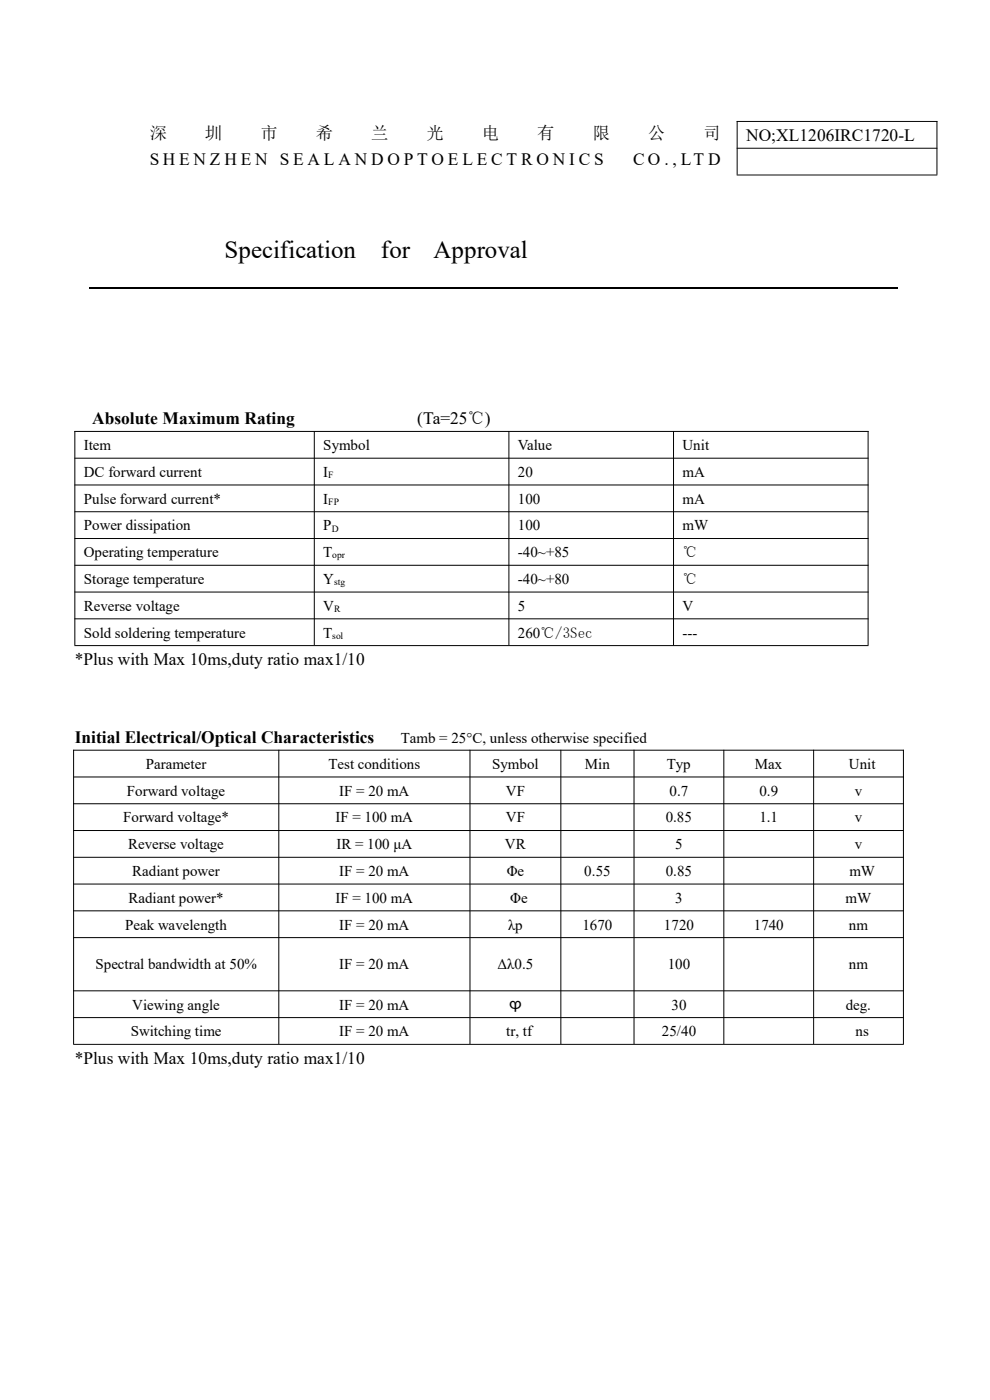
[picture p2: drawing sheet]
<svg xmlns="http://www.w3.org/2000/svg" width="210mm" height="297mm" viewBox="0 0 210 297" stroke-linecap="round" stroke-linejoin="round" font-family="sans-serif">
<defs><g id="words">
<g font-size="5.3">
<text x="47.6" y="54.8">Specification</text>
<text x="80.8" y="54.8">for</text>
<text x="92" y="54.8">Approval</text>
</g>
<g font-size="3.7">
<text x="31.7" y="29.5">深</text>
<text x="43.5" y="29.5">圳</text>
<text x="55.2" y="29.5">市</text>
<text x="67" y="29.5">希</text>
<text x="78.7" y="29.5">兰</text>
<text x="90.5" y="29.5">光</text>
<text x="102.2" y="29.5">电</text>
<text x="114" y="29.5">有</text>
<text x="125.7" y="29.5">限</text>
<text x="137.5" y="29.5">公</text>
<text x="149.2" y="29.5">司</text>
<text x="158.3" y="29.9">NO;XL1206IRC1720-L</text>
<text x="31.7" y="35">S H E N Z H E N S E A L A N D O P T O E L E C T R O N I C S</text>
<text x="134.3" y="35">C O . , LT D</text>
<text x="19.6" y="90">Absolute Maximum Rating</text>
<text x="88.5" y="90">(Ta=25℃)</text>
<text x="15.9" y="141.1">*Plus with Max 10ms,duty ratio max1/10</text>
<text x="15.9" y="157.6">Initial Electrical/Optical Characteristics</text>
<text x="15.9" y="225.7">*Plus with Max 10ms,duty ratio max1/10</text>
</g>
<g font-size="3.2">
<text x="17.8" y="95.5">Item</text>
<text x="68.6" y="95.5">Symbol</text>
<text x="109.9" y="95.5">Value</text>
<text x="144.8" y="95.5">Unit</text>
<text x="17.8" y="101.2">DC forward current</text>
<text x="68.6" y="101.2">I</text>
<text x="109.9" y="101.2">20</text>
<text x="144.8" y="101.2">mA</text>
<text x="17.8" y="106.9">Pulse forward current*</text>
<text x="68.6" y="106.9">I</text>
<text x="109.9" y="106.9">100</text>
<text x="144.8" y="106.9">mA</text>
<text x="17.8" y="112.5">Power dissipation</text>
<text x="68.6" y="112.5">P</text>
<text x="109.9" y="112.5">100</text>
<text x="144.8" y="112.5">mW</text>
<text x="17.8" y="118.2">Operating temperature</text>
<text x="68.6" y="118.2">T</text>
<text x="109.9" y="118.2">-40~+85</text>
<text x="144.8" y="118.2">℃</text>
<text x="17.8" y="123.9">Storage temperature</text>
<text x="68.6" y="123.9">Y</text>
<text x="109.9" y="123.9">-40~+80</text>
<text x="144.8" y="123.9">℃</text>
<text x="17.8" y="129.6">Reverse voltage</text>
<text x="68.6" y="129.6">V</text>
<text x="109.9" y="129.6">5</text>
<text x="144.8" y="129.6">V</text>
<text x="17.8" y="135.3">Sold soldering temperature</text>
<text x="68.6" y="135.3">T</text>
<text x="109.9" y="135.3">260℃/3Sec</text>
<text x="144.8" y="135.3">---</text>
<text x="85" y="157.6">Tamb = 25°C, unless otherwise specified</text>
<text x="30.9" y="163.1">Parameter</text>
<text x="69.7" y="163.1">Test conditions</text>
<text x="104.4" y="163.1">Symbol</text>
<text x="124.1" y="163.1">Min</text>
<text x="141.5" y="163.1">Typ</text>
<text x="160.1" y="163.1">Max</text>
<text x="180.1" y="163.1">Unit</text>
<text x="26.9" y="168.8">Forward voltage</text>
<text x="72" y="168.8">IF = 20 mA</text>
<text x="107.3" y="168.8">VF</text>
<text x="142" y="168.8">0.7</text>
<text x="161.1" y="168.8">0.9</text>
<text x="181.3" y="168.8">v</text>
<text x="26.1" y="174.5">Forward voltage*</text>
<text x="71.2" y="174.5">IF = 100 mA</text>
<text x="107.3" y="174.5">VF</text>
<text x="141.2" y="174.5">0.85</text>
<text x="161.1" y="174.5">1.1</text>
<text x="181.3" y="174.5">v</text>
<text x="27.2" y="180.1">Reverse voltage</text>
<text x="28.1" y="185.9">Radiant power</text>
<text x="71.4" y="180.1">IR = 100 μA</text>
<text x="72" y="185.9">IF = 20 mA</text>
<text x="107.1" y="180.1">VR</text>
<text x="107.5" y="185.9">Φe</text>
<text x="124" y="185.9">0.55</text>
<text x="141.2" y="185.9">0.85</text>
<text x="143.2" y="180.1">5</text>
<text x="180.2" y="185.9">mW</text>
<text x="181.3" y="180.1">v</text>
<text x="27.3" y="191.5">Radiant power*</text>
<text x="71.2" y="191.5">IF = 100 mA</text>
<text x="108.2" y="191.5">Φe</text>
<text x="143.2" y="191.5">3</text>
<text x="179.4" y="191.5">mW</text>
<text x="26.5" y="197.2">Peak wavelength</text>
<text x="72" y="197.2">IF = 20 mA</text>
<text x="107.8" y="197.2">λp</text>
<text x="123.6" y="197.2">1670</text>
<text x="140.8" y="197.2">1720</text>
<text x="159.9" y="197.2">1740</text>
<text x="180.1" y="197.2">nm</text>
<text x="20.2" y="205.7">Spectral bandwidth at 50%</text>
<text x="72" y="205.7">IF = 20 mA</text>
<text x="105.5" y="205.7">Δλ0.5</text>
<text x="141.6" y="205.7">100</text>
<text x="180.1" y="205.7">nm</text>
<text x="28.1" y="214.2">Viewing angle</text>
<text x="72" y="214.2">IF = 20 mA</text>
<text x="108" y="214.1">ϕ</text>
<text x="142.5" y="214.2">30</text>
<text x="179.4" y="214.2">deg.</text>
<text x="27.7" y="219.9">Switching time</text>
<text x="72" y="219.9">IF = 20 mA</text>
<text x="107.4" y="219.9">tr, tf</text>
<text x="140.4" y="219.9">25/40</text>
<text x="181.5" y="219.9">ns</text>
</g>
<g font-size="2">
<text x="69.6" y="101.4">F</text>
<text x="69.6" y="107.1">FP</text>
<text x="70.4" y="112.8">D</text>
<text x="70.5" y="118.5">opr</text>
<text x="70.9" y="124.1">stg</text>
<text x="70.9" y="129.8">R</text>
<text x="70.5" y="135.5">sol</text>
</g>
</g></defs>
<g fill="none" stroke="#000" stroke-width=".21">
<path d="M156.3 25.8h42.5M156.3 31.4h42.5M156.3 37.1h42.5M156.4 25.7v11.3M198.8 25.7v11.3M15.8 91.5h168.4M15.8 97.2h168.4M15.9 91.4v45.5M66.7 91.4v45.5M107.9 91.4v45.5M142.9 91.4v45.5M184.1 91.4v45.5"/>
<path d="M15.8 102.9h168.4M15.8 108.6h168.4M15.8 114.2h168.4M15.8 119.9h168.4M15.8 125.6h168.4M15.8 131.3h168.4M15.8 137h168.4M15.5 159.2h176.2M15.6 159.1v62.4M59.1 159.1v62.4M99.7 159.1v62.4M119 159.1v62.4"/>
<path d="M134.5 159.1v62.4M153.5 159.1v62.4M172.6 159.1v62.4M191.6 159.1v62.4M15.5 164.8h176.2M15.5 170.5h176.2M15.5 176.2h176.2M15.5 181.9h176.2M15.5 187.6h176.2M15.5 193.2h176.2M15.5 198.9h176.2M15.5 210.2h176.2"/>
<path d="M15.5 215.9h176.2M15.5 221.6h176.2"/>
</g>
<path d="M19 61.2h171.5" fill="none" stroke="#000" stroke-width=".26"/>
<use href="#words"/>
</svg>
